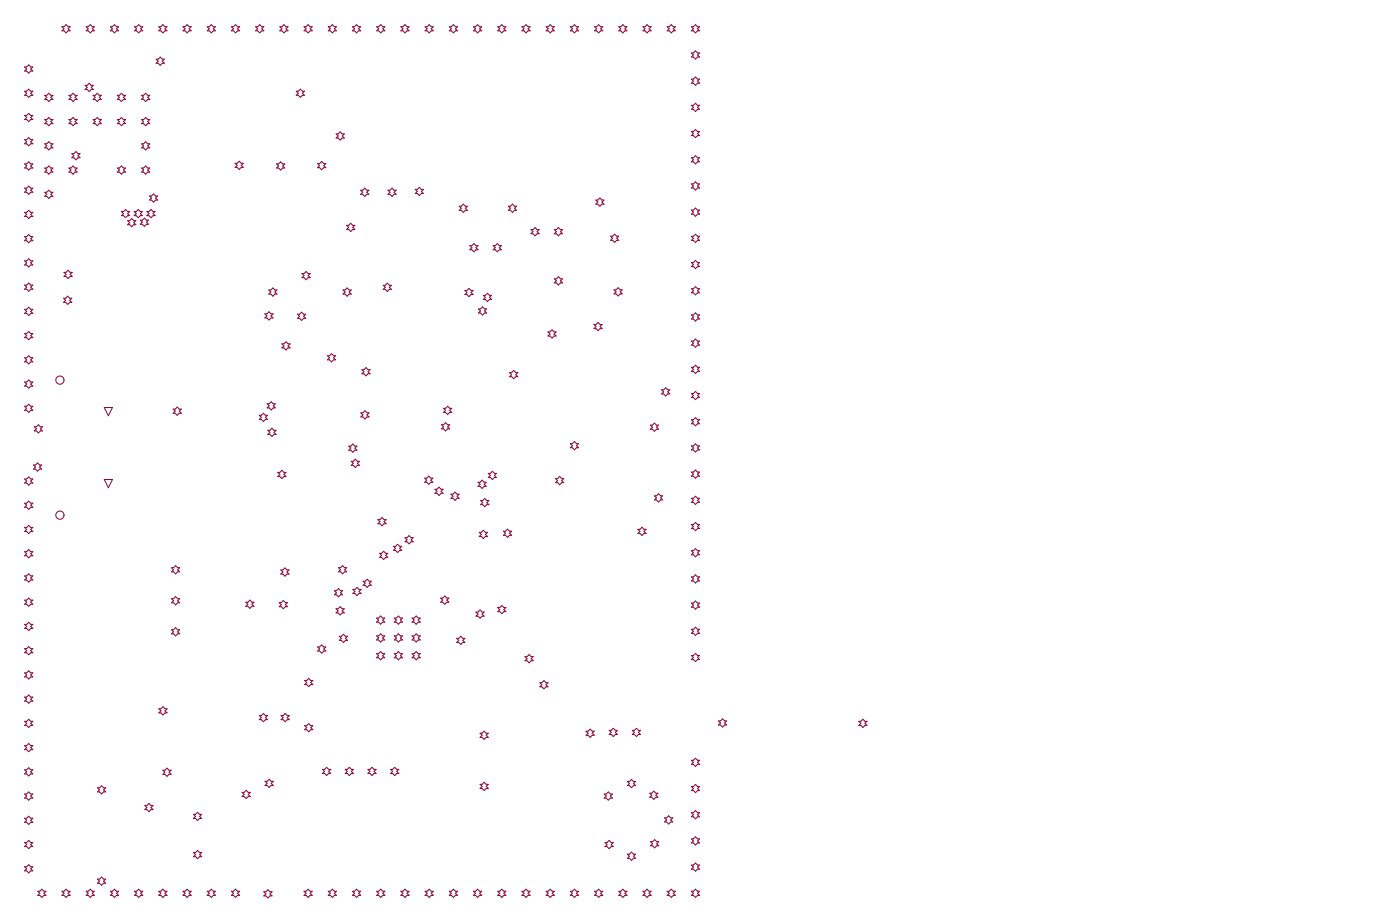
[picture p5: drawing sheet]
<svg xmlns="http://www.w3.org/2000/svg" width="289mm" height="190mm" viewBox="0 0 289 190" stroke-linecap="round" stroke-linejoin="round" font-family="sans-serif">
<g fill="none" stroke="#8d0034" stroke-width=".21">
<path d="M5.1 18.8h.4l.4-.4 .4 .4h.5l-.5 .4 .5 .4h-.5l-.4 .5-.4-.5h-.4l.4-.4zM5.1 13.8h.4l.4-.4 .4 .4h.5l-.5 .4 .5 .4h-.5l-.4 .5-.4-.5h-.4l.4-.4zM9.2 19.6h.4l.5-.4 .4 .4h.4l-.4 .5 .4 .4h-.4l-.4 .4-.5-.4h-.4l.4-.4zM12.8 5.5h.4l.4-.4 .4 .4h.5l-.5 .4 .5 .4h-.5l-.4 .5-.4-.5h-.4l.4-.4zM14.2 19.6h.4l.5-.4 .4 .4h.4l-.4 .5 .4 .4h-.4l-.4 .4-.5-.4h-.4l.4-.4zM17.5 17.6h.5l.4-.4 .4 .4h.4l-.4 .4 .4 .4h-.4l-.4 .5-.4-.5h-.5l.5-.4zM17.8 5.5h.4l.4-.4 .4 .4h.5l-.5 .4 .5 .4h-.5l-.4 .5-.4-.5h-.4l.4-.4zM19.2 19.6h.4l.4-.4 .5 .4h.4l-.4 .5 .4 .4h-.4l-.5 .4-.4-.4h-.4l.4-.4zM22.8 5.5h.4l.4-.4 .4 .4h.4l-.4 .4 .4 .4h-.4l-.4 .5-.4-.5h-.4l.4-.4zM24.2 19.6h.4l.4-.4 .5 .4h.4l-.4 .5 .4 .4h-.4l-.5 .4-.4-.4h-.4l.4-.4zM27.7 5.5h.5l.4-.4 .4 .4h.4l-.4 .4 .4 .4h-.4l-.4 .5-.4-.5h-.5l.5-.4zM29.2 19.6h.4l.4-.4 .4 .4h.5l-.5 .5 .5 .4h-.5l-.4 .4-.4-.4h-.4l.4-.4z"/>
<path d="M32.2 12.2h.4l.4-.4 .5 .4h.4l-.4 .4 .4 .4h-.4l-.5 .5-.4-.5h-.4l.4-.4zM32.7 5.5h.5l.4-.4 .4 .4h.4l-.4 .4 .4 .4h-.4l-.4 .5-.4-.5h-.5l.5-.4zM37.7 5.5h.4l.5-.4 .4 .4h.4l-.4 .4 .4 .4h-.4l-.4 .5-.5-.5h-.4l.4-.4zM42.7 5.5h.4l.5-.4 .4 .4h.4l-.4 .4 .4 .4h-.4l-.4 .5-.5-.5h-.4l.4-.4zM47.7 5.5h.4l.4-.4 .5 .4h.4l-.4 .4 .4 .4h-.4l-.5 .5-.4-.5h-.4l.4-.4zM52.7 5.5h.4l.4-.4 .5 .4h.4l-.4 .4 .4 .4h-.4l-.5 .5-.4-.5h-.4l.4-.4zM57.7 5.5h.4l.4-.4 .4 .4h.5l-.5 .4 .5 .4h-.5l-.4 .5-.4-.5h-.4l.4-.4zM61.1 18.8h.4l.4-.4 .4 .4h.5l-.5 .4 .5 .4h-.5l-.4 .5-.4-.5h-.4l.4-.4zM62.7 5.5h.4l.4-.4 .4 .4h.5l-.5 .4 .5 .4h-.5l-.4 .5-.4-.5h-.4l.4-.4zM67.7 5.5h.4l.4-.4 .4 .4h.5l-.5 .4 .5 .4h-.5l-.4 .5-.4-.5h-.4l.4-.4zM72.6 5.5h.5l.4-.4 .4 .4h.4l-.4 .4 .4 .4h-.4l-.4 .5-.4-.5h-.5l.5-.4zM77.6 5.5h.5l.4-.4 .4 .4h.4l-.4 .4 .4 .4h-.4l-.4 .5-.4-.5h-.5l.5-.4z"/>
<path d="M82.6 5.5h.5l.4-.4 .4 .4h.4l-.4 .4 .4 .4h-.4l-.4 .5-.4-.5h-.5l.5-.4zM87.6 5.5h.4l.5-.4 .4 .4h.4l-.4 .4 .4 .4h-.4l-.4 .5-.5-.5h-.4l.4-.4zM92.6 5.5h.4l.5-.4 .4 .4h.4l-.4 .4 .4 .4h-.4l-.4 .5-.5-.5h-.4l.4-.4zM97.6 5.5h.4l.4-.4 .5 .4h.4l-.4 .4 .4 .4h-.4l-.5 .5-.4-.5h-.4l.4-.4zM102.6 5.5h.4l.4-.4 .5 .4h.4l-.4 .4 .4 .4h-.4l-.5 .5-.4-.5h-.4l.4-.4zM107.6 5.5h.4l.4-.4 .4 .4h.5l-.5 .4 .5 .4h-.5l-.4 .5-.4-.5h-.4l.4-.4zM112.6 5.5h.4l.4-.4 .4 .4h.5l-.5 .4 .5 .4h-.5l-.4 .5-.4-.5h-.4l.4-.4zM117.6 5.5h.4l.4-.4 .4 .4h.5l-.5 .4 .5 .4h-.5l-.4 .5-.4-.5h-.4l.4-.4zM122.5 5.5h.5l.4-.4 .4 .4h.4l-.4 .4 .4 .4h-.4l-.4 .5-.4-.5h-.5l.5-.4zM127.5 5.5h.5l.4-.4 .4 .4h.4l-.4 .4 .4 .4h-.4l-.4 .5-.4-.5h-.5l.5-.4zM132.5 5.5h.5l.4-.4 .4 .4h.4l-.4 .4 .4 .4h-.4l-.4 .5-.4-.5h-.5l.5-.4zM137.5 5.5h.4l.5-.4 .4 .4h.4l-.4 .4 .4 .4h-.4l-.4 .5-.5-.5h-.4l.4-.4z"/>
<path d="M142.5 5.5h.4l.5-.4 .4 .4h.4l-.4 .4 .4 .4h-.4l-.4 .5-.5-.5h-.4l.4-.4zM142.5 16.3h.4l.5-.4 .4 .4h.4l-.4 .4 .4 .4h-.4l-.4 .5-.5-.5h-.4l.4-.4zM142.5 10.9h.4l.5-.4 .4 .4h.4l-.4 .4 .4 .4h-.4l-.4 .5-.5-.5h-.4l.4-.4zM5.1 38.8h.4l.4-.5 .4 .5h.5l-.5 .4 .5 .4h-.5l-.4 .4-.4-.4h-.4l.4-.4zM5.1 33.8h.4l.4-.5 .4 .5h.5l-.5 .4 .5 .4h-.5l-.4 .4-.4-.4h-.4l.4-.4zM5.1 28.8h.4l.4-.4 .4 .4h.5l-.5 .4 .5 .4h-.5l-.4 .4-.4-.4h-.4l.4-.4zM5.1 23.8h.4l.4-.4 .4 .4h.5l-.5 .4 .5 .4h-.5l-.4 .5-.4-.5h-.4l.4-.4zM9.2 39.6h.4l.5-.4 .4 .4h.4l-.4 .4 .4 .5h-.4l-.4 .4-.5-.4h-.4l.4-.5zM9.2 34.6h.4l.5-.4 .4 .4h.4l-.4 .4 .4 .5h-.4l-.4 .4-.5-.4h-.4l.4-.5zM9.2 29.6h.4l.5-.4 .4 .4h.4l-.4 .4 .4 .5h-.4l-.4 .4-.5-.4h-.4l.4-.5zM9.2 24.6h.4l.5-.4 .4 .4h.4l-.4 .5 .4 .4h-.4l-.4 .4-.5-.4h-.4l.4-.4zM14.2 34.6h.4l.5-.4 .4 .4h.4l-.4 .4 .4 .5h-.4l-.4 .4-.5-.4h-.4l.4-.5z"/>
<path d="M14.2 24.6h.4l.5-.4 .4 .4h.4l-.4 .5 .4 .4h-.4l-.4 .4-.5-.4h-.4l.4-.4zM14.8 31.7h.4l.4-.5 .5 .5h.4l-.4 .4 .4 .4h-.4l-.5 .4-.4-.4h-.4l.4-.4zM19.2 24.6h.4l.4-.4 .5 .4h.4l-.4 .5 .4 .4h-.4l-.5 .4-.4-.4h-.4l.4-.4zM24.2 34.6h.4l.4-.4 .5 .4h.4l-.4 .4 .4 .5h-.4l-.5 .4-.4-.4h-.4l.4-.5zM24.2 24.6h.4l.4-.4 .5 .4h.4l-.4 .5 .4 .4h-.4l-.5 .4-.4-.4h-.4l.4-.4zM29.2 34.6h.4l.4-.4 .4 .4h.5l-.5 .4 .5 .5h-.5l-.4 .4-.4-.4h-.4l.4-.5zM29.2 29.6h.4l.4-.4 .4 .4h.5l-.5 .4 .5 .5h-.5l-.4 .4-.4-.4h-.4l.4-.5zM29.2 24.6h.4l.4-.4 .4 .4h.5l-.5 .5 .5 .4h-.5l-.4 .4-.4-.4h-.4l.4-.4zM48.5 33.6h.4l.4-.4 .4 .4h.5l-.5 .5 .5 .4h-.5l-.4 .4-.4-.4h-.4l.4-.4zM57 33.8h.4l.4-.5 .5 .5h.4l-.4 .4 .4 .4h-.4l-.5 .4-.4-.4h-.4l.4-.4zM65.5 33.7h.4l.4-.4 .4 .4h.5l-.5 .4 .5 .4h-.5l-.4 .5-.4-.5h-.4l.4-.4zM69.3 27.6h.4l.4-.4 .5 .4h.4l-.4 .4 .4 .4h-.4l-.5 .5-.4-.5h-.4l.4-.4z"/>
<path d="M74.3 39.2h.5l.4-.4 .4 .4h.4l-.4 .4 .4 .4h-.4l-.4 .5-.4-.5h-.5l.5-.4zM80 39.2h.4l.4-.4 .4 .4h.5l-.5 .4 .5 .4h-.5l-.4 .5-.4-.5h-.4l.4-.4zM85.6 39h.4l.4-.4 .5 .4h.4l-.4 .4 .4 .5h-.4l-.5 .4-.4-.4h-.4l.4-.5zM142.5 37.9h.4l.5-.4 .4 .4h.4l-.4 .4 .4 .4h-.4l-.4 .5-.5-.5h-.4l.4-.4zM142.5 21.7h.4l.5-.4 .4 .4h.4l-.4 .4 .4 .4h-.4l-.4 .5-.5-.5h-.4l.4-.4zM142.5 27.1h.4l.5-.4 .4 .4h.4l-.4 .4 .4 .4h-.4l-.4 .5-.5-.5h-.4l.4-.4zM142.5 32.5h.4l.5-.4 .4 .4h.4l-.4 .4 .4 .4h-.4l-.4 .5-.5-.5h-.4l.4-.4zM5.1 58.7h.4l.4-.4 .4 .4h.5l-.5 .5 .5 .4h-.5l-.4 .4-.4-.4h-.4l.4-.4zM5.1 53.7h.4l.4-.4 .4 .4h.5l-.5 .5 .5 .4h-.5l-.4 .4-.4-.4h-.4l.4-.4zM5.1 48.7h.4l.4-.4 .4 .4h.5l-.5 .5 .5 .4h-.5l-.4 .4-.4-.4h-.4l.4-.4zM5.1 43.8h.4l.4-.5 .4 .5h.5l-.5 .4 .5 .4h-.5l-.4 .4-.4-.4h-.4l.4-.4zM13.2 56.1h.4l.4-.4 .5 .4h.4l-.4 .4 .4 .5h-.4l-.5 .4-.4-.4h-.4l.4-.5z"/>
<path d="M25 43.6h.5l.4-.4 .4 .4h.4l-.4 .4 .4 .4h-.4l-.4 .5-.4-.5h-.5l.5-.4zM26.3 45.4h.4l.4-.4 .5 .4h.4l-.4 .5 .4 .4h-.4l-.5 .4-.4-.4h-.4l.4-.4zM27.7 43.6h.4l.4-.4 .4 .4h.4l-.4 .4 .4 .4h-.4l-.4 .5-.4-.5h-.4l.4-.4zM28.9 45.4h.4l.5-.5 .4 .5h.4l-.4 .4 .4 .4h-.4l-.4 .4-.5-.4h-.4l.4-.4zM30.3 43.6h.4l.4-.4 .4 .4h.5l-.5 .4 .5 .4h-.5l-.4 .5-.4-.5h-.4l.4-.4zM30.8 40.4h.4l.5-.5 .4 .5h.4l-.4 .4 .4 .4h-.4l-.4 .4-.5-.4h-.4l.4-.4zM55.4 59.7h.4l.4-.4 .5 .4h.4l-.4 .5 .4 .4h-.4l-.5 .4-.4-.4h-.4l.4-.4zM62.2 56.4h.5l.4-.5 .4 .5h.4l-.4 .4 .4 .4h-.4l-.4 .4-.4-.4h-.5l.5-.4zM70.7 59.7h.4l.5-.4 .4 .4h.4l-.4 .5 .4 .4h-.4l-.4 .4-.5-.4h-.4l.4-.4zM71.4 46.4h.5l.4-.4 .4 .4h.4l-.4 .4 .4 .5h-.4l-.4 .4-.4-.4h-.5l.5-.5zM79 58.8h.4l.4-.5 .5 .5h.4l-.4 .4 .4 .4h-.4l-.5 .4-.4-.4h-.4l.4-.4zM94.7 42.5h.4l.4-.4 .4 .4h.5l-.5 .4 .5 .4h-.5l-.4 .5-.4-.5h-.4l.4-.4z"/>
<path d="M95.8 59.8h.4l.5-.4 .4 .4h.4l-.4 .5 .4 .4h-.4l-.4 .4-.5-.4h-.4l.4-.4zM96.8 50.6h.5l.4-.4 .4 .4h.4l-.4 .4 .4 .5h-.4l-.4 .4-.4-.4h-.5l.5-.5zM101.7 50.6h.4l.4-.4 .4 .4h.5l-.5 .4 .5 .5h-.5l-.4 .4-.4-.4h-.4l.4-.5zM104.8 42.5h.4l.4-.4 .5 .4h.4l-.4 .4 .4 .4h-.4l-.5 .5-.4-.5h-.4l.4-.4zM109.4 47.3h.5l.4-.4 .4 .4h.4l-.4 .4 .4 .5h-.4l-.4 .4-.4-.4h-.5l.5-.5zM114.3 47.3h.4l.4-.4 .4 .4h.5l-.5 .4 .5 .5h-.5l-.4 .4-.4-.4h-.4l.4-.5zM114.3 57.4h.4l.4-.4 .4 .4h.5l-.5 .5 .5 .4h-.5l-.4 .4-.4-.4h-.4l.4-.4zM122.8 41.2h.4l.4-.4 .5 .4h.4l-.4 .4 .4 .5h-.4l-.5 .4-.4-.4h-.4l.4-.5zM125.8 48.7h.5l.4-.5 .4 .5h.4l-.4 .4 .4 .4h-.4l-.4 .4-.4-.4h-.5l.5-.4zM126.6 59.7h.4l.4-.4 .4 .4h.5l-.5 .4 .5 .4h-.5l-.4 .5-.4-.5h-.4l.4-.4zM142.5 54.1h.4l.5-.4 .4 .4h.4l-.4 .4 .4 .4h-.4l-.4 .4-.5-.4h-.4l.4-.4zM142.5 48.7h.4l.5-.4 .4 .4h.4l-.4 .4 .4 .4h-.4l-.4 .4-.5-.4h-.4l.4-.4z"/>
<path d="M142.5 43.3h.4l.5-.4 .4 .4h.4l-.4 .4 .4 .4h-.4l-.4 .5-.5-.5h-.4l.4-.4zM142.5 59.5h.4l.5-.4 .4 .4h.4l-.4 .4 .4 .4h-.4l-.4 .4-.5-.4h-.4l.4-.4zM5.1 73.7h.4l.4-.4 .4 .4h.5l-.5 .4 .5 .5h-.5l-.4 .4-.4-.4h-.4l.4-.5zM5.1 78.7h.4l.4-.4 .4 .4h.5l-.5 .4 .5 .4h-.5l-.4 .5-.4-.5h-.4l.4-.4zM5.1 68.7h.4l.4-.4 .4 .4h.5l-.5 .4 .5 .5h-.5l-.4 .4-.4-.4h-.4l.4-.5zM5.1 63.7h.4l.4-.4 .4 .4h.5l-.5 .4 .5 .5h-.5l-.4 .4-.4-.4h-.4l.4-.5zM13.1 61.4h.4l.5-.4 .4 .4h.4l-.4 .5 .4 .4h-.4l-.4 .4-.5-.4h-.4l.4-.4zM54.6 64.7h.4l.4-.5 .5 .5h.4l-.4 .4 .4 .4h-.4l-.5 .4-.4-.4h-.4l.4-.4zM58.1 70.8h.4l.4-.4 .5 .4h.4l-.4 .5 .4 .4h-.4l-.5 .4-.4-.4h-.4l.4-.4zM61.3 64.7h.4l.5-.4 .4 .4h.4l-.4 .5 .4 .4h-.4l-.4 .4-.5-.4h-.4l.4-.4zM67.5 73.3h.4l.4-.4 .5 .4h.4l-.4 .4 .4 .4h-.4l-.5 .5-.4-.5h-.4l.4-.4zM74.6 76.2h.4l.4-.5 .5 .5h.4l-.4 .4 .4 .4h-.4l-.5 .4-.4-.4h-.4l.4-.4z"/>
<path d="M98.6 63.6h.4l.5-.4 .4 .4h.4l-.4 .5 .4 .4h-.4l-.4 .4-.5-.4h-.4l.4-.4zM99.6 60.8h.5l.4-.4 .4 .4h.4l-.4 .5 .4 .4h-.4l-.4 .4-.4-.4h-.5l.5-.4zM105 76.8h.5l.4-.5 .4 .5h.4l-.4 .4 .4 .4h-.4l-.4 .4-.4-.4h-.5l.5-.4zM112.9 68.4h.5l.4-.4 .4 .4h.4l-.4 .4 .4 .4h-.4l-.4 .4-.4-.4h-.5l.5-.4zM122.4 66.9h.5l.4-.5 .4 .5h.4l-.4 .4 .4 .4h-.4l-.4 .4-.4-.4h-.5l.5-.4zM142.5 70.3h.4l.5-.5 .4 .5h.4l-.4 .4 .4 .4h-.4l-.4 .4-.5-.4h-.4l.4-.4zM142.5 64.9h.4l.5-.5 .4 .5h.4l-.4 .4 .4 .4h-.4l-.4 .4-.5-.4h-.4l.4-.4zM142.5 75.7h.4l.5-.5 .4 .5h.4l-.4 .4 .4 .4h-.4l-.4 .4-.5-.4h-.4l.4-.4zM5.1 98.7h.4l.4-.5 .4 .5h.5l-.5 .4 .5 .4h-.5l-.4 .4-.4-.4h-.4l.4-.4zM5.1 83.7h.4l.4-.4 .4 .4h.5l-.5 .4 .5 .4h-.5l-.4 .5-.4-.5h-.4l.4-.4zM6.9 95.8h.4l.4-.4 .5 .4h.4l-.4 .4 .4 .4h-.4l-.5 .5-.4-.5h-.4l.4-.4zM7.1 87.9h.4l.4-.4 .4 .4h.5l-.5 .4 .5 .5h-.5l-.4 .4-.4-.4h-.4l.4-.5z"/>
<path d="M21.5 98.8h1.7l-.9 1.7zM21.5 84h1.7l-.9 1.7zM35.7 84.3h.4l.4-.4 .5 .4h.4l-.4 .4 .4 .4h-.4l-.5 .5-.4-.5h-.4l.4-.4zM53.5 85.6h.4l.4-.5 .4 .5h.4l-.4 .4 .4 .4h-.4l-.4 .4-.4-.4h-.4l.4-.4zM55.1 83.2h.4l.4-.4 .4 .4h.4l-.4 .4 .4 .4h-.4l-.4 .5-.4-.5h-.4l.4-.4zM55.2 88.6h.4l.5-.4 .4 .4h.4l-.4 .5 .4 .4h-.4l-.4 .4-.5-.4h-.4l.4-.4zM57.3 97.3h.4l.4-.4 .4 .4h.4l-.4 .4 .4 .5h-.4l-.4 .4-.4-.4h-.4l.4-.5zM71.9 91.9h.4l.4-.4 .5 .4h.4l-.4 .4 .4 .4h-.4l-.5 .5-.4-.5h-.4l.4-.4zM72.4 95h.4l.4-.4 .5 .4h.4l-.4 .5 .4 .4h-.4l-.5 .4-.4-.4h-.4l.4-.4zM74.4 85h.4l.4-.4 .4 .4h.5l-.5 .5 .5 .4h-.5l-.4 .4-.4-.4h-.4l.4-.4zM87.5 98.5h.5l.4-.4 .4 .4h.4l-.4 .4 .4 .4h-.4l-.4 .5-.4-.5h-.5l.5-.4zM91 87.5h.4l.4-.4 .5 .4h.4l-.4 .4 .4 .4h-.4l-.5 .5-.4-.5h-.4l.4-.4z"/>
<path d="M91.4 84.1h.4l.5-.4 .4 .4h.4l-.4 .4 .4 .5h-.4l-.4 .4-.5-.4h-.4l.4-.5zM98.5 99.3h.5l.4-.4 .4 .4h.4l-.4 .5 .4 .4h-.4l-.4 .4-.4-.4h-.5l.5-.4zM100.6 97.5h.5l.4-.4 .4 .4h.4l-.4 .4 .4 .5h-.4l-.4 .4-.4-.4h-.5l.5-.5zM114.5 98.6h.4l.5-.4 .4 .4h.4l-.4 .4 .4 .4h-.4l-.4 .5-.5-.5h-.4l.4-.4zM117.6 91.4h.4l.4-.4 .4 .4h.5l-.5 .4 .5 .4h-.5l-.4 .5-.4-.5h-.4l.4-.4zM134.1 87.6h.4l.4-.4 .4 .4h.4l-.4 .4 .4 .4h-.4l-.4 .5-.4-.5h-.4l.4-.4zM136.4 80.3h.4l.4-.4 .4 .4h.5l-.5 .4 .5 .5h-.5l-.4 .4-.4-.4h-.4l.4-.5zM142.5 97.3h.4l.5-.5 .4 .5h.4l-.4 .4 .4 .4h-.4l-.4 .4-.5-.4h-.4l.4-.4zM142.5 91.9h.4l.5-.5 .4 .5h.4l-.4 .4 .4 .4h-.4l-.4 .4-.5-.4h-.4l.4-.4zM142.5 86.5h.4l.5-.5 .4 .5h.4l-.4 .4 .4 .4h-.4l-.4 .4-.5-.4h-.4l.4-.4zM142.5 81.1h.4l.5-.5 .4 .5h.4l-.4 .4 .4 .4h-.4l-.4 .4-.5-.4h-.4l.4-.4zM5.1 113.6h.4l.4-.4 .4 .4h.5l-.5 .5 .5 .4h-.5l-.4 .4-.4-.4h-.4l.4-.4z"/>
<path d="M5.1 118.6h.4l.4-.4 .4 .4h.5l-.5 .5 .5 .4h-.5l-.4 .4-.4-.4h-.4l.4-.4zM5.1 108.7h.4l.4-.5 .4 .5h.5l-.5 .4 .5 .4h-.5l-.4 .4-.4-.4h-.4l.4-.4zM5.1 103.7h.4l.4-.5 .4 .5h.5l-.5 .4 .5 .4h-.5l-.4 .4-.4-.4h-.4l.4-.4zM35.3 117h.5l.4-.5 .4 .5h.4l-.4 .4 .4 .4h-.4l-.4 .4-.4-.4h-.5l.5-.4zM57.9 117.4h.4l.4-.4 .5 .4h.4l-.4 .4 .4 .5h-.4l-.5 .4-.4-.4h-.4l.4-.5zM69.8 117h.4l.4-.5 .4 .5h.5l-.5 .4 .5 .4h-.5l-.4 .4-.4-.4h-.4l.4-.4zM74.8 119.7h.5l.4-.4 .4 .4h.4l-.4 .5 .4 .4h-.4l-.4 .4-.4-.4h-.5l.5-.4zM77.9 107h.4l.4-.4 .5 .4h.4l-.4 .5 .4 .4h-.4l-.5 .4-.4-.4h-.4l.4-.4zM78.2 114h.5l.4-.4 .4 .4h.4l-.4 .4 .4 .4h-.4l-.4 .5-.4-.5h-.5l.5-.4zM81.1 112.5h.4l.5-.4 .4 .4h.4l-.4 .5 .4 .4h-.4l-.4 .4-.5-.4h-.4l.4-.4zM83.5 110.8h.4l.4-.5 .4 .5h.5l-.5 .4 .5 .4h-.5l-.4 .4-.4-.4h-.4l.4-.4zM89.6 100.8h.5l.4-.4 .4 .4h.4l-.4 .4 .4 .4h-.4l-.4 .5-.4-.5h-.5l.5-.4z"/>
<path d="M92.9 101.8h.5l.4-.4 .4 .4h.4l-.4 .4 .4 .4h-.4l-.4 .5-.4-.5h-.5l.5-.4zM98.8 109.7h.4l.4-.5 .5 .5h.4l-.4 .4 .4 .4h-.4l-.5 .4-.4-.4h-.4l.4-.4zM99.1 103.1h.4l.4-.4 .4 .4h.5l-.5 .4 .5 .5h-.5l-.4 .4-.4-.4h-.4l.4-.5zM103.8 109.4h.4l.4-.4 .4 .4h.5l-.5 .5 .5 .4h-.5l-.4 .4-.4-.4h-.4l.4-.4zM131.5 109h.4l.4-.4 .4 .4h.5l-.5 .5 .5 .4h-.5l-.4 .4-.4-.4h-.4l.4-.4zM134.9 102.1h.4l.4-.4 .5 .4h.4l-.4 .5 .4 .4h-.4l-.5 .4-.4-.4h-.4l.4-.4zM142.5 108h.4l.5-.4 .4 .4h.4l-.4 .5 .4 .4h-.4l-.4 .4-.5-.4h-.4l.4-.4zM142.5 102.7h.4l.5-.5 .4 .5h.4l-.4 .4 .4 .4h-.4l-.4 .4-.5-.4h-.4l.4-.4zM142.5 118.8h.4l.5-.4 .4 .4h.4l-.4 .5 .4 .4h-.4l-.4 .4-.5-.4h-.4l.4-.4zM142.5 113.4h.4l.5-.4 .4 .4h.4l-.4 .5 .4 .4h-.4l-.4 .4-.5-.4h-.4l.4-.4zM5.1 133.6h.4l.4-.4 .4 .4h.5l-.5 .4 .5 .5h-.5l-.4 .4-.4-.4h-.4l.4-.5zM5.1 138.6h.4l.4-.4 .4 .4h.5l-.5 .4 .5 .5h-.5l-.4 .4-.4-.4h-.4l.4-.5z"/>
<path d="M5.1 128.6h.4l.4-.4 .4 .4h.5l-.5 .5 .5 .4h-.5l-.4 .4-.4-.4h-.4l.4-.4zM5.1 123.6h.4l.4-.4 .4 .4h.5l-.5 .5 .5 .4h-.5l-.4 .4-.4-.4h-.4l.4-.4zM35.3 123.3h.5l.4-.4 .4 .4h.4l-.4 .5 .4 .4h-.4l-.4 .4-.4-.4h-.5l.5-.4zM35.3 129.7h.5l.4-.4 .4 .4h.4l-.4 .5 .4 .4h-.4l-.4 .4-.4-.4h-.5l.5-.4zM50.7 124.1h.4l.4-.5 .4 .5h.5l-.5 .4 .5 .4h-.5l-.4 .4-.4-.4h-.4l.4-.4zM57.6 124.1h.4l.4-.4 .4 .4h.4l-.4 .5 .4 .4h-.4l-.4 .4-.4-.4h-.4l.4-.4zM65.5 133.3h.4l.4-.4 .4 .4h.5l-.5 .4 .5 .4h-.5l-.4 .5-.4-.5h-.4l.4-.4zM68.9 121.7h.5l.4-.4 .4 .4h.4l-.4 .4 .4 .4h-.4l-.4 .5-.4-.5h-.5l.5-.4zM69.3 125.4h.4l.4-.4 .4 .4h.5l-.5 .4 .5 .5h-.5l-.4 .4-.4-.4h-.4l.4-.5zM69.9 131.1h.5l.4-.4 .4 .4h.4l-.4 .4 .4 .4h-.4l-.4 .5-.4-.5h-.5l.5-.4zM72.7 121.4h.5l.4-.4 .4 .4h.4l-.4 .5 .4 .4h-.4l-.4 .4-.4-.4h-.5l.5-.4zM77.6 127.3h.4l.5-.4 .4 .4h.4l-.4 .5 .4 .4h-.4l-.4 .4-.5-.4h-.4l.4-.4z"/>
<path d="M77.6 134.7h.4l.5-.5 .4 .5h.4l-.4 .4 .4 .4h-.4l-.4 .4-.5-.4h-.4l.4-.4zM77.6 131h.4l.5-.4 .4 .4h.4l-.4 .4 .4 .4h-.4l-.4 .5-.5-.5h-.4l.4-.4zM81.3 134.7h.4l.4-.5 .4 .5h.5l-.5 .4 .5 .4h-.5l-.4 .4-.4-.4h-.4l.4-.4zM81.3 131h.4l.4-.4 .4 .4h.5l-.5 .4 .5 .4h-.5l-.4 .5-.4-.5h-.4l.4-.4zM81.3 127.3h.4l.4-.4 .4 .4h.5l-.5 .5 .5 .4h-.5l-.4 .4-.4-.4h-.4l.4-.4zM84.9 134.7h.5l.4-.5 .4 .5h.4l-.4 .4 .4 .4h-.4l-.4 .4-.4-.4h-.5l.5-.4zM84.9 131h.5l.4-.4 .4 .4h.4l-.4 .4 .4 .4h-.4l-.4 .5-.4-.5h-.5l.5-.4zM84.9 127.3h.5l.4-.4 .4 .4h.4l-.4 .5 .4 .4h-.4l-.4 .4-.4-.4h-.5l.5-.4zM90.8 123.2h.5l.4-.4 .4 .4h.4l-.4 .4 .4 .5h-.4l-.4 .4-.4-.4h-.5l.5-.5zM94.1 131.5h.5l.4-.4 .4 .4h.4l-.4 .4 .4 .5h-.4l-.4 .4-.4-.4h-.5l.5-.5zM98.1 126.1h.4l.5-.4 .4 .4h.4l-.4 .4 .4 .4h-.4l-.4 .5-.5-.5h-.4l.4-.4zM102.6 125.2h.4l.4-.5 .5 .5h.4l-.4 .4 .4 .4h-.4l-.5 .4-.4-.4h-.4l.4-.4z"/>
<path d="M108.2 135.3h.4l.5-.4 .4 .4h.4l-.4 .4 .4 .4h-.4l-.4 .4-.5-.4h-.4l.4-.4zM142.5 135h.4l.5-.4 .4 .4h.4l-.4 .5 .4 .4h-.4l-.4 .4-.5-.4h-.4l.4-.4zM142.5 129.6h.4l.5-.4 .4 .4h.4l-.4 .5 .4 .4h-.4l-.4 .4-.5-.4h-.4l.4-.4zM142.5 124.2h.4l.5-.4 .4 .4h.4l-.4 .5 .4 .4h-.4l-.4 .4-.5-.4h-.4l.4-.4zM5.1 153.6h.4l.4-.4 .4 .4h.5l-.5 .4 .5 .4h-.5l-.4 .5-.4-.5h-.4l.4-.4zM5.1 158.6h.4l.4-.4 .4 .4h.5l-.5 .4 .5 .4h-.5l-.4 .5-.4-.5h-.4l.4-.4zM5.1 148.6h.4l.4-.4 .4 .4h.5l-.5 .4 .5 .4h-.5l-.4 .5-.4-.5h-.4l.4-.4zM5.1 143.6h.4l.4-.4 .4 .4h.5l-.5 .4 .5 .5h-.5l-.4 .4-.4-.4h-.4l.4-.5zM32.7 146h.5l.4-.4 .4 .4h.4l-.4 .4 .4 .5h-.4l-.4 .4-.4-.4h-.5l.5-.5zM33.6 158.7h.4l.4-.5 .4 .5h.5l-.5 .4 .5 .4h-.5l-.4 .4-.4-.4h-.4l.4-.4zM53.5 147.4h.4l.4-.4 .4 .4h.4l-.4 .4 .4 .5h-.4l-.4 .4-.4-.4h-.4l.4-.5zM57.9 147.4h.5l.4-.4 .4 .4h.4l-.4 .4 .4 .5h-.4l-.4 .4-.4-.4h-.5l.5-.5z"/>
<path d="M62.8 149.5h.4l.4-.4 .5 .4h.4l-.4 .4 .4 .4h-.4l-.5 .5-.4-.5h-.4l.4-.4zM62.8 140.2h.4l.4-.4 .5 .4h.4l-.4 .4 .4 .4h-.4l-.5 .5-.4-.5h-.4l.4-.4zM66.5 158.5h.4l.4-.4 .4 .4h.5l-.5 .4 .5 .4h-.5l-.4 .5-.4-.5h-.4l.4-.4zM71.2 158.5h.4l.4-.4 .4 .4h.4l-.4 .4 .4 .4h-.4l-.4 .5-.4-.5h-.4l.4-.4zM75.8 158.5h.5l.4-.4 .4 .4h.4l-.4 .4 .4 .4h-.4l-.4 .5-.4-.5h-.5l.5-.4zM80.5 158.5h.4l.5-.4 .4 .4h.4l-.4 .4 .4 .4h-.4l-.4 .5-.5-.5h-.4l.4-.4zM99 151.1h.4l.4-.5 .4 .5h.4l-.4 .4 .4 .4h-.4l-.4 .4-.4-.4h-.4l.4-.4zM111.3 140.6h.4l.4-.4 .4 .4h.5l-.5 .5 .5 .4h-.5l-.4 .4-.4-.4h-.4l.4-.4zM120.8 150.6h.4l.4-.4 .5 .4h.4l-.4 .5 .4 .4h-.4l-.5 .4-.4-.4h-.4l.4-.4zM125.6 150.5h.4l.4-.5 .4 .5h.5l-.5 .4 .5 .4h-.5l-.4 .4-.4-.4h-.4l.4-.4zM130.3 150.5h.5l.4-.5 .4 .5h.4l-.4 .4 .4 .4h-.4l-.4 .4-.4-.4h-.5l.5-.4zM142.5 156.6h.4l.5-.4 .4 .4h.4l-.4 .4 .4 .5h-.4l-.4 .4-.5-.4h-.4l.4-.5z"/>
<path d="M148.1 148.5h.4l.4-.4 .5 .4h.4l-.4 .4 .4 .5h-.4l-.5 .4-.4-.4h-.4l.4-.5zM177 148.6h.4l.5-.4 .4 .4h.4l-.4 .4 .4 .4h-.4l-.4 .5-.5-.5h-.4l.4-.4zM5.1 178.6h.4l.4-.5 .4 .5h.5l-.5 .4 .5 .4h-.5l-.4 .4-.4-.4h-.4l.4-.4zM5.1 168.6h.4l.4-.5 .4 .5h.5l-.5 .4 .5 .4h-.5l-.4 .4-.4-.4h-.4l.4-.4zM5.1 173.6h.4l.4-.5 .4 .5h.5l-.5 .4 .5 .4h-.5l-.4 .4-.4-.4h-.4l.4-.4zM5.1 163.6h.4l.4-.4 .4 .4h.5l-.5 .4 .5 .4h-.5l-.4 .4-.4-.4h-.4l.4-.4zM20.1 162.3h.4l.4-.4 .5 .4h.4l-.4 .4 .4 .4h-.4l-.5 .5-.4-.5h-.4l.4-.4zM29.9 165.9h.4l.4-.4 .4 .4h.4l-.4 .5 .4 .4h-.4l-.4 .4-.4-.4h-.4l.4-.4zM39.9 175.6h.4l.4-.4 .4 .4h.5l-.5 .5 .5 .4h-.5l-.4 .4-.4-.4h-.4l.4-.4zM39.9 167.8h.4l.4-.5 .4 .5h.5l-.5 .4 .5 .4h-.5l-.4 .4-.4-.4h-.4l.4-.4zM49.9 163.2h.4l.4-.4 .5 .4h.4l-.4 .5 .4 .4h-.4l-.5 .4-.4-.4h-.4l.4-.4zM54.6 161h.5l.4-.5 .4 .5h.4l-.4 .4 .4 .4h-.4l-.4 .4-.4-.4h-.5l.5-.4z"/>
<path d="M99 161.6h.4l.4-.4 .4 .4h.4l-.4 .4 .4 .4h-.4l-.4 .5-.4-.5h-.4l.4-.4zM124.5 163.6h.5l.4-.4 .4 .4h.4l-.4 .4 .4 .4h-.4l-.4 .4-.4-.4h-.5l.5-.4zM124.7 173.6h.4l.5-.5 .4 .5h.4l-.4 .4 .4 .4h-.4l-.4 .4-.5-.4h-.4l.4-.4zM129.3 161h.4l.5-.4 .4 .4h.4l-.4 .4 .4 .4h-.4l-.4 .5-.5-.5h-.4l.4-.4zM129.3 176h.4l.5-.4 .4 .4h.4l-.4 .4 .4 .4h-.4l-.4 .4-.5-.4h-.4l.4-.4zM133.9 163.4h.4l.5-.4 .4 .4h.4l-.4 .4 .4 .5h-.4l-.4 .4-.5-.4h-.4l.4-.5zM134.1 173.4h.4l.4-.4 .5 .4h.4l-.4 .4 .4 .4h-.4l-.5 .5-.4-.5h-.4l.4-.4zM137 168.5h.4l.4-.4 .5 .4h.4l-.4 .4 .4 .4h-.4l-.5 .5-.4-.5h-.4l.4-.4zM142.5 162h.4l.5-.4 .4 .4h.4l-.4 .4 .4 .5h-.4l-.4 .4-.5-.4h-.4l.4-.5zM142.5 172.8h.4l.5-.4 .4 .4h.4l-.4 .4 .4 .5h-.4l-.4 .4-.5-.4h-.4l.4-.5zM142.5 178.2h.4l.5-.4 .4 .4h.4l-.4 .4 .4 .5h-.4l-.4 .4-.5-.4h-.4l.4-.5zM142.5 167.4h.4l.5-.4 .4 .4h.4l-.4 .4 .4 .5h-.4l-.4 .4-.5-.4h-.4l.4-.5z"/>
<path d="M7.8 183.6h.4l.4-.4 .4 .4h.5l-.5 .4 .5 .5h-.5l-.4 .4-.4-.4h-.4l.4-.5zM12.8 183.6h.4l.4-.4 .4 .4h.5l-.5 .4 .5 .5h-.5l-.4 .4-.4-.4h-.4l.4-.5zM17.8 183.6h.4l.4-.4 .4 .4h.5l-.5 .4 .5 .5h-.5l-.4 .4-.4-.4h-.4l.4-.5zM20.1 181.1h.4l.4-.4 .5 .4h.4l-.4 .4 .4 .5h-.4l-.5 .4-.4-.4h-.4l.4-.5zM22.8 183.6h.4l.4-.4 .4 .4h.4l-.4 .4 .4 .5h-.4l-.4 .4-.4-.4h-.4l.4-.5zM27.7 183.6h.5l.4-.4 .4 .4h.4l-.4 .4 .4 .5h-.4l-.4 .4-.4-.4h-.5l.5-.5zM32.7 183.6h.5l.4-.4 .4 .4h.4l-.4 .4 .4 .5h-.4l-.4 .4-.4-.4h-.5l.5-.5zM37.7 183.6h.4l.5-.4 .4 .4h.4l-.4 .4 .4 .5h-.4l-.4 .4-.5-.4h-.4l.4-.5zM42.7 183.6h.4l.5-.4 .4 .4h.4l-.4 .4 .4 .5h-.4l-.4 .4-.5-.4h-.4l.4-.5zM47.7 183.6h.4l.4-.4 .5 .4h.4l-.4 .4 .4 .5h-.4l-.5 .4-.4-.4h-.4l.4-.5zM54.4 183.7h.4l.4-.4 .5 .4h.4l-.4 .4 .4 .5h-.4l-.5 .4-.4-.4h-.4l.4-.5zM62.7 183.6h.4l.4-.4 .4 .4h.5l-.5 .4 .5 .5h-.5l-.4 .4-.4-.4h-.4l.4-.5z"/>
<path d="M67.7 183.6h.4l.4-.4 .4 .4h.5l-.5 .4 .5 .5h-.5l-.4 .4-.4-.4h-.4l.4-.5zM72.6 183.6h.5l.4-.4 .4 .4h.4l-.4 .4 .4 .5h-.4l-.4 .4-.4-.4h-.5l.5-.5zM77.6 183.6h.5l.4-.4 .4 .4h.4l-.4 .4 .4 .5h-.4l-.4 .4-.4-.4h-.5l.5-.5zM82.6 183.6h.5l.4-.4 .4 .4h.4l-.4 .4 .4 .5h-.4l-.4 .4-.4-.4h-.5l.5-.5zM87.6 183.6h.4l.5-.4 .4 .4h.4l-.4 .4 .4 .5h-.4l-.4 .4-.5-.4h-.4l.4-.5zM92.6 183.6h.4l.5-.4 .4 .4h.4l-.4 .4 .4 .5h-.4l-.4 .4-.5-.4h-.4l.4-.5zM97.6 183.6h.4l.4-.4 .5 .4h.4l-.4 .4 .4 .5h-.4l-.5 .4-.4-.4h-.4l.4-.5zM102.6 183.6h.4l.4-.4 .5 .4h.4l-.4 .4 .4 .5h-.4l-.5 .4-.4-.4h-.4l.4-.5zM107.6 183.6h.4l.4-.4 .4 .4h.5l-.5 .4 .5 .5h-.5l-.4 .4-.4-.4h-.4l.4-.5zM112.6 183.6h.4l.4-.4 .4 .4h.5l-.5 .4 .5 .5h-.5l-.4 .4-.4-.4h-.4l.4-.5zM117.6 183.6h.4l.4-.4 .4 .4h.5l-.5 .4 .5 .5h-.5l-.4 .4-.4-.4h-.4l.4-.5zM122.5 183.6h.5l.4-.4 .4 .4h.4l-.4 .4 .4 .5h-.4l-.4 .4-.4-.4h-.5l.5-.5z"/>
<path d="M127.5 183.6h.5l.4-.4 .4 .4h.4l-.4 .4 .4 .5h-.4l-.4 .4-.4-.4h-.5l.5-.5zM132.5 183.6h.5l.4-.4 .4 .4h.4l-.4 .4 .4 .5h-.4l-.4 .4-.4-.4h-.5l.5-.5zM137.5 183.6h.4l.5-.4 .4 .4h.4l-.4 .4 .4 .5h-.4l-.4 .4-.5-.4h-.4l.4-.5zM142.5 183.6h.4l.5-.4 .4 .4h.4l-.4 .4 .4 .5h-.4l-.4 .4-.5-.4h-.4l.4-.5z"/>
<circle cx="12.3" cy="78.3" r=".85"/>
<circle cx="12.3" cy="106.1" r=".85"/>
</g>
</svg>
